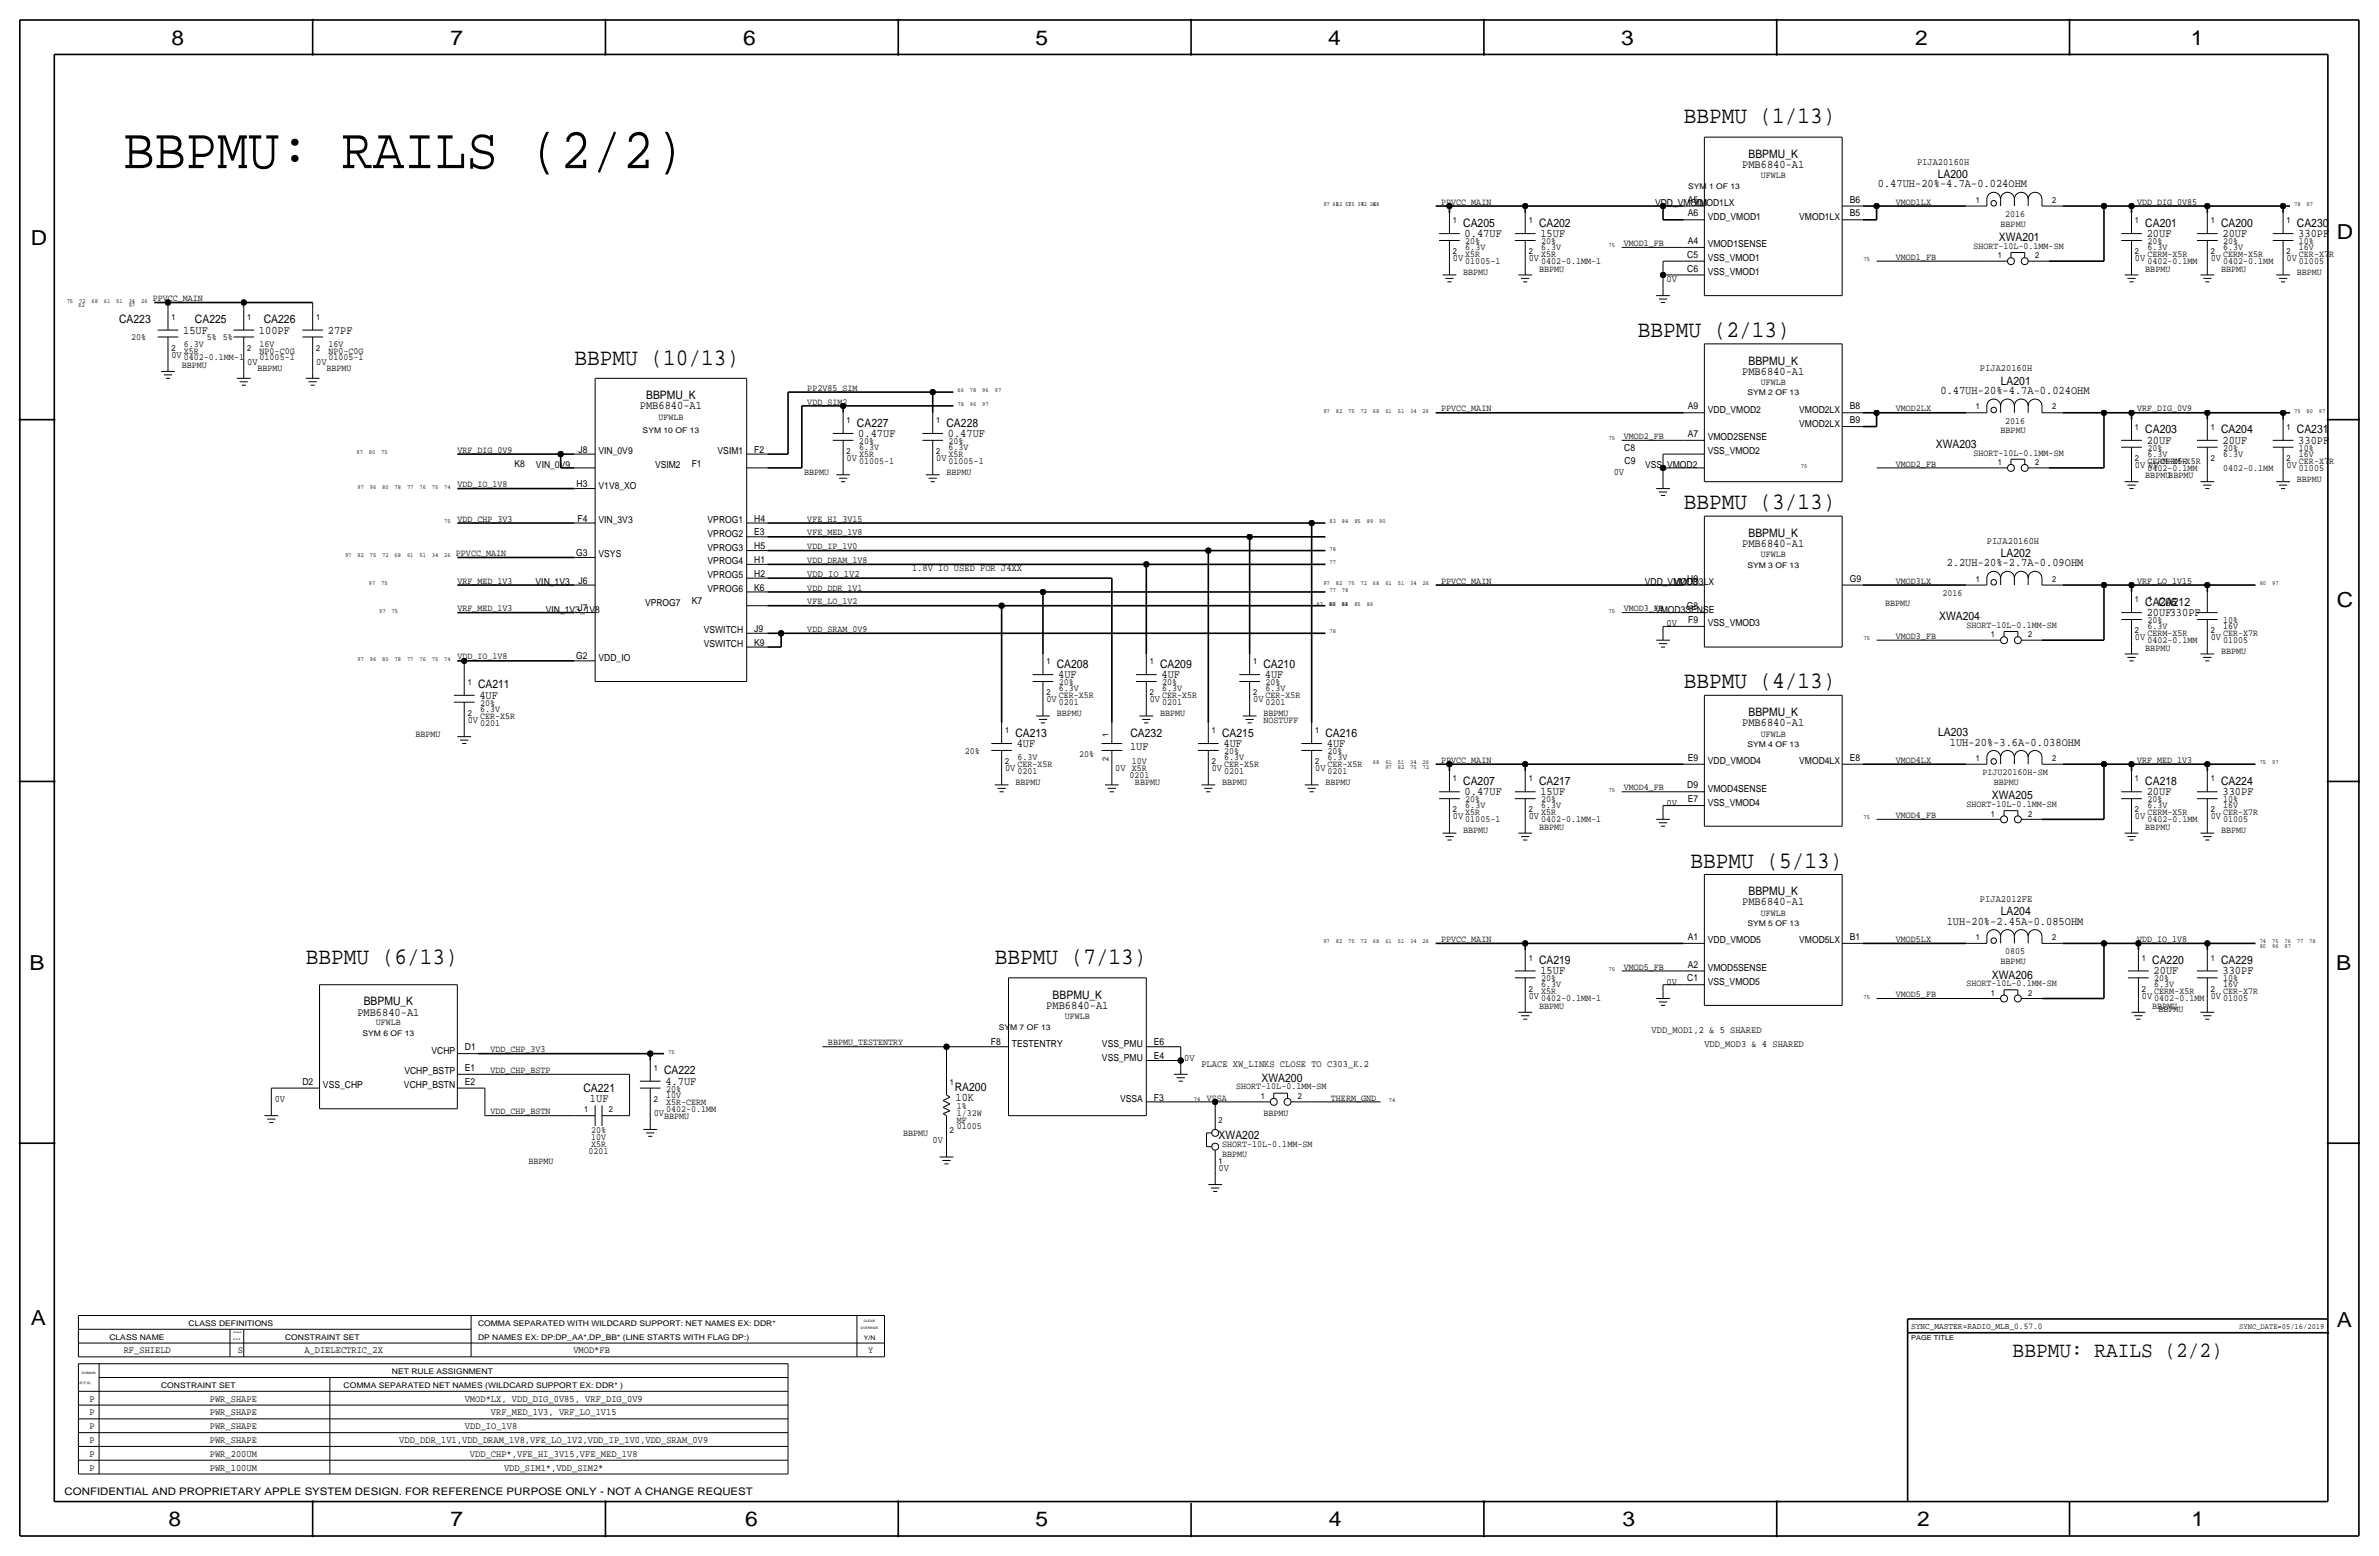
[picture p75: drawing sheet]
<svg xmlns="http://www.w3.org/2000/svg" width="877mm" height="574mm" viewBox="0 0 877 574" stroke-linecap="round" stroke-linejoin="round" font-family="sans-serif">
<defs><g id="words">
<text font-size="21.5" x="45.4" y="62">BBPMU: RAILS (2/2)</text>
<g font-size="8.7">
<text x="620.7" y="45.5">BBPMU (1/13)</text>
<text x="603.8" y="124.2">BBPMU (2/13)</text>
<text x="211.8" y="134.4">BBPMU (10/13)</text>
<text x="620.7" y="187.7">BBPMU (3/13)</text>
<text x="620.7" y="253.7">BBPMU (4/13)</text>
<text x="623.3" y="319.8">BBPMU (5/13)</text>
<text x="112.7" y="355.3">BBPMU (6/13)</text>
<text x="366.7" y="355.3">BBPMU (7/13)</text>
</g>
<text font-size="8" x="742" y="500.1">BBPMU: RAILS (2/2)</text>
<g font-size="7.6">
<text x="63.2" y="16.5">8</text>
<text x="166.1" y="16.5">7</text>
<text x="274" y="16.5">6</text>
<text x="381.7" y="16.5">5</text>
<text x="489.7" y="16.5">4</text>
<text x="597.6" y="16.5">3</text>
<text x="706.1" y="16.5">2</text>
<text x="807.7" y="16.5">1</text>
<text x="861.5" y="88.1">D</text>
<text x="11.4" y="90.4">D</text>
<text x="861.5" y="223.8">C</text>
<text x="10.9" y="357.6">B</text>
<text x="861.3" y="357.4">B</text>
<text x="11.4" y="488.4">A</text>
<text x="861.5" y="489.2">A</text>
<text x="62.2" y="562.6">8</text>
<text x="166.1" y="562.6">7</text>
<text x="274.8" y="562.6">6</text>
<text x="381.7" y="562.6">5</text>
<text x="489.9" y="562.6">4</text>
<text x="598.1" y="562.6">3</text>
<text x="706.8" y="562.6">2</text>
<text x="807.9" y="562.6">1</text>
</g>
<g font-size="4.3">
<text x="644.6" y="58.2">BBPMU_K</text>
<text x="642.3" y="62">PMB6840-A1</text>
<text x="714.4" y="65.5">LA200</text>
<text x="692.3" y="69.1">0.47UH-20%-4.7A-0.024OHM</text>
<text x="539.4" y="83.6">CA205</text>
<text x="567.4" y="83.6">CA202</text>
<text x="790.9" y="83.6">CA201</text>
<text x="818.9" y="83.6">CA200</text>
<text x="846.8" y="83.6">CA230</text>
<text x="540" y="87.4">0.47UF</text>
<text x="567.9" y="87.4">15UF</text>
<text x="736.9" y="88.9">XWA201</text>
<text x="791.4" y="87.4">20UF</text>
<text x="819.4" y="87.4">20UF</text>
<text x="847.3" y="87.4">330PF</text>
<text x="43.9" y="119.1">CA223</text>
<text x="71.9" y="119.1">CA225</text>
<text x="97.3" y="119.1">CA226</text>
<text x="67.5" y="122.9">15UF</text>
<text x="95.5" y="122.9">100PF</text>
<text x="120.9" y="122.9">27PF</text>
<text x="644.6" y="134.4">BBPMU_K</text>
<text x="642.3" y="138.2">PMB6840-A1</text>
<text x="737.6" y="141.7">LA201</text>
<text x="238.2" y="147.1">BBPMU_K</text>
<text x="715.4" y="145.3">0.47UH-20%-4.7A-0.024OHM</text>
<text x="235.9" y="150.9">PMB6840-A1</text>
<text x="315.9" y="157.2">CA227</text>
<text x="316.4" y="161">0.47UF</text>
<text x="348.9" y="157.2">CA228</text>
<text x="349.5" y="161">0.47UF</text>
<text x="790.9" y="159.8">CA203</text>
<text x="818.9" y="159.8">CA204</text>
<text x="846.8" y="159.8">CA231</text>
<text x="713.7" y="165.1">XWA203</text>
<text x="791.4" y="163.6">20UF</text>
<text x="819.4" y="163.6">20UF</text>
<text x="847.3" y="163.6">330PF</text>
<text x="644.6" y="197.9">BBPMU_K</text>
<text x="642.3" y="201.7">PMB6840-A1</text>
<text x="717.7" y="208.8">2.2UH-20%-2.7A-0.09OHM</text>
<text x="737.6" y="205.2">LA202</text>
<text x="790.9" y="223.3">CA206</text>
<text x="791.4" y="227.1">20UF330PF</text>
<text x="795.8" y="223.3">CA212</text>
<text x="714.9" y="228.6">XWA204</text>
<text x="389.6" y="246.1">CA208</text>
<text x="390.1" y="249.9">4UF</text>
<text x="427.7" y="246.1">CA209</text>
<text x="428.2" y="249.9">4UF</text>
<text x="465.8" y="246.1">CA210</text>
<text x="466.3" y="249.9">4UF</text>
<text x="176.2" y="253.7">CA211</text>
<text x="176.7" y="257.6">4UF</text>
<text x="644.6" y="263.9">BBPMU_K</text>
<text x="642.3" y="267.7">PMB6840-A1</text>
<text x="374.3" y="271.5">CA213</text>
<text x="374.9" y="275.3">4UF</text>
<text x="416.8" y="271.5">CA232</text>
<text x="450.5" y="271.5">CA215</text>
<text x="451.1" y="275.3">4UF</text>
<text x="488.6" y="271.5">CA216</text>
<text x="489.2" y="275.3">4UF</text>
<text x="714.6" y="271.3">LA203</text>
<text x="718.8" y="274.8">1UH-20%-3.6A-0.038OHM</text>
<text x="416.6" y="276.6">1UF</text>
<text x="539.4" y="289.3">CA207</text>
<text x="540" y="293.1">0.47UF</text>
<text x="567.4" y="289.3">CA217</text>
<text x="567.9" y="293.1">15UF</text>
<text x="790.9" y="289.3">CA218</text>
<text x="791.4" y="293.1">20UF</text>
<text x="818.9" y="289.3">CA224</text>
<text x="819.4" y="293.1">330PF</text>
<text x="734.3" y="294.6">XWA205</text>
<text x="644.6" y="329.9">BBPMU_K</text>
<text x="642.3" y="333.8">PMB6840-A1</text>
<text x="717.7" y="340.9">1UH-20%-2.45A-0.085OHM</text>
<text x="737.6" y="337.3">LA204</text>
<text x="567.4" y="355.3">CA219</text>
<text x="567.9" y="359.2">15UF</text>
<text x="793.4" y="355.3">CA220</text>
<text x="794" y="359.2">20UF</text>
<text x="818.9" y="355.3">CA229</text>
<text x="819.4" y="359.2">330PF</text>
<text x="734.3" y="360.7">XWA206</text>
<text x="134.1" y="370.6">BBPMU_K</text>
<text x="385.7" y="371.9">PMB6840-A1</text>
<text x="388.1" y="368">BBPMU_K</text>
<text x="131.7" y="374.4">PMB6840-A1</text>
<text x="244.8" y="396">CA222</text>
<text x="245.3" y="399.8">4.7UF</text>
<text x="465.1" y="398.8">XWA200</text>
<text x="215.1" y="402.3">CA221</text>
<text x="217.5" y="406.1">1UF</text>
<text x="352" y="402.1">RA200</text>
<text x="352.2" y="405.9">10K</text>
<text x="449.3" y="419.9">XWA202</text>
</g>
<text font-size="3.8" x="23.8" y="550.9">CONFIDENTIAL AND PROPRIETARY APPLE SYSTEM DESIGN. FOR REFERENCE PURPOSE ONLY - NOT A CHANGE REQUEST</text>
<g font-size="3.6">
<text x="706.7" y="60.7">PIJA20160H</text>
<text x="535.6" y="96.3">0V</text>
<text x="563.6" y="96.3">0V</text>
<text x="787.1" y="96.3">0V</text>
<text x="815" y="96.3">0V</text>
<text x="843" y="96.3">0V</text>
<text x="614.4" y="103.9">0V</text>
<text x="63.2" y="131.8">0V</text>
<text x="91.1" y="134.4">0V</text>
<text x="116.5" y="134.4">0V</text>
<text x="729.9" y="136.9">PIJA20160H</text>
<text x="312.1" y="169.9">0V</text>
<text x="345.1" y="169.9">0V</text>
<text x="787.1" y="172.5">0V 0V</text>
<text x="843" y="172.5">0V</text>
<text x="594.9" y="175">0V</text>
<text x="732.5" y="200.4">PIJA20160H</text>
<text x="297.6" y="212.6">VDD_IO_1V2</text>
<text x="336.2" y="210.6">1.8V IO USED FOR J4XX</text>
<text x="614.4" y="230.9">0V</text>
<text x="787.1" y="236">0V</text>
<text x="815" y="236">0V</text>
<text x="385.8" y="258.8">0V</text>
<text x="423.9" y="258.8">0V</text>
<text x="462" y="258.8">0V</text>
<text x="172.4" y="266.4">0V</text>
<text x="370.5" y="284.2">0V</text>
<text x="411.2" y="284.2">0V X5R</text>
<text x="446.7" y="284.2">0V</text>
<text x="484.8" y="284.2">0V</text>
<text x="614.4" y="296.9">0V</text>
<text x="535.6" y="302">0V</text>
<text x="563.6" y="302">0V</text>
<text x="787.1" y="302">0V</text>
<text x="815" y="302">0V</text>
<text x="729.9" y="332.5">PIJA2012FE</text>
<text x="614.4" y="363">0V</text>
<text x="563.6" y="368">0V</text>
<text x="789.6" y="368">0V</text>
<text x="815" y="368">0V</text>
<text x="608.9" y="380.7">VDD_MOD1,2 &amp; 5 SHARED</text>
<text x="628.3" y="385.8">VDD_MOD3 &amp; 4 SHARED</text>
<text x="436.6" y="390.9">0V</text>
<text x="442.9" y="393.4">PLACE XW_LINKS CLOSE TO C303_K.2</text>
<text x="101.3" y="406.1">0V</text>
<text x="241" y="411.2">0V</text>
<text x="343.8" y="421.4">0V</text>
<text x="449.3" y="431.5">0V</text>
<text x="45.6" y="498.9">RF_SHIELD</text>
<text x="87.6" y="498.9">S</text>
<text x="112.2" y="498.9">A_DIELECTRIC_2X</text>
<text x="211.4" y="498.9">VMOD*FB</text>
<text x="33" y="516.6">P</text>
<text x="33" y="521.7">P</text>
<text x="77.4" y="516.6">PWR_SHAPE</text>
<text x="77.4" y="521.7">PWR_SHAPE</text>
<text x="171.3" y="516.6">VMOD*LX, VDD_DIG_0V85, VRF_DIG_0V9</text>
<text x="181" y="521.7">VRF_MED_1V3, VRF_LO_1V15</text>
<text x="33" y="526.8">P</text>
<text x="77.4" y="526.8">PWR_SHAPE</text>
<text x="171.4" y="526.8">VDD_IO_1V8</text>
<text x="33" y="531.9">P</text>
<text x="77.4" y="531.9">PWR_SHAPE</text>
<text x="147.2" y="531.9">VDD_DDR_1V1,VDD_DRAM_1V8,VFE_LO_1V2,VDD_IP_1V0,VDD_SRAM_0V9</text>
<text x="33" y="537">P</text>
<text x="77.4" y="537">PWR_200UM</text>
<text x="173.3" y="537">VDD_CHP*,VFE_HI_3V15,VFE_MED_1V8</text>
<text x="33" y="542">P</text>
<text x="77.4" y="542">PWR_100UM</text>
<text x="185.8" y="542">VDD_SIM1*,VDD_SIM2*</text>
</g>
<g font-size="3.5">
<text x="649.1" y="65.8">UFWLB</text>
<text x="531.3" y="75.4">PPVCC_MAIN</text>
<text x="610.2" y="75.9">VDD_VMOD1</text>
<text x="622.2" y="74.7">A5</text>
<text x="624.4" y="75.9">VMOD1LX</text>
<text x="681.9" y="74.7">B6</text>
<text x="699" y="75.4">VMOD1LX</text>
<text x="787.9" y="75.4">VDD_DIG_0V85</text>
<text x="622.2" y="79.8">A6</text>
<text x="629.6" y="81">VDD_VMOD1</text>
<text x="663.3" y="81">VMOD1LX</text>
<text x="681.9" y="79.8">B5</text>
<text x="737.6" y="83.6">BBPMU</text>
<text x="739.2" y="80">2016</text>
<text x="540.2" y="89.9">20%</text>
<text x="568.1" y="89.9">20%</text>
<text x="622.2" y="89.9">A4</text>
<text x="791.7" y="89.9">20%</text>
<text x="819.6" y="89.9">20%</text>
<text x="847.5" y="89.9">10%</text>
<text x="540.2" y="94.7">X5R</text>
<text x="540.2" y="92.2">6.3V</text>
<text x="568.1" y="94.7">X5R</text>
<text x="568.1" y="92.2">6.3V</text>
<text x="598.6" y="90.7">VMOD1_FB</text>
<text x="622" y="95">C5</text>
<text x="629.6" y="91.2">VMOD1SENSE</text>
<text x="699" y="95.8">VMOD1_FB</text>
<text x="727.5" y="91.7">SHORT-10L-0.1MM-SM</text>
<text x="791.7" y="94.7">CERM-X5R</text>
<text x="791.7" y="92.2">6.3V</text>
<text x="819.6" y="94.7">CERM-X5R</text>
<text x="819.6" y="92.2">6.3V</text>
<text x="847.5" y="94.7">CER-X7R</text>
<text x="847.5" y="92.2">16V</text>
<text x="539.4" y="101.3">BBPMU</text>
<text x="540.2" y="97.3">01005-1</text>
<text x="567.4" y="100.1">BBPMU</text>
<text x="568.1" y="97.3">0402-0.1MM-1</text>
<text x="622" y="100.1">C6</text>
<text x="629.6" y="101.3">VSS_VMOD1</text>
<text x="629.6" y="96.3">VSS_VMOD1</text>
<text x="790.9" y="100.1">BBPMU</text>
<text x="791.7" y="97.3">0402-0.1MM</text>
<text x="818.8" y="100.1">BBPMU</text>
<text x="819.6" y="97.3">0402-0.1MM</text>
<text x="846.8" y="101.3">BBPMU</text>
<text x="847.5" y="97.3">01005</text>
<text x="56.3" y="111">PPVCC_MAIN</text>
<text x="48.3" y="125.5">20%</text>
<text x="76.2" y="125.5">5% 5%</text>
<text x="67.8" y="130.3">X5R</text>
<text x="67.8" y="127.8">6.3V</text>
<text x="95.7" y="130.3">NP0-C0G</text>
<text x="95.7" y="127.8">16V</text>
<text x="121.1" y="130.3">NP0-C0G</text>
<text x="121.1" y="127.8">16V</text>
<text x="67" y="135.6">BBPMU</text>
<text x="67.8" y="132.8">0402-0.1MM-1</text>
<text x="94.9" y="136.9">BBPMU</text>
<text x="95.7" y="132.8">01005-1</text>
<text x="120.3" y="136.9">BBPMU</text>
<text x="121.1" y="132.8">01005-1</text>
<text x="649.1" y="142">UFWLB</text>
<text x="297.6" y="144">PP2V85_SIM</text>
<text x="297.6" y="149.1">VDD_SIM2</text>
<text x="242.7" y="154.7">UFWLB</text>
<text x="531.3" y="151.6">PPVCC_MAIN</text>
<text x="622.2" y="150.9">A9</text>
<text x="629.6" y="152.1">VDD_VMOD2</text>
<text x="663.3" y="152.1">VMOD2LX</text>
<text x="681.9" y="156">B9</text>
<text x="681.9" y="150.9">B8</text>
<text x="699" y="151.6">VMOD2LX</text>
<text x="787.9" y="151.6">VRF_DIG_0V9</text>
<text x="598.6" y="161.8">VMOD2_FB</text>
<text x="622.2" y="161">A7</text>
<text x="663.3" y="157.2">VMOD2LX</text>
<text x="737.6" y="159.8">BBPMU</text>
<text x="739.2" y="156.2">2016</text>
<text x="168.6" y="166.9">VRF_DIG_0V9</text>
<text x="213.3" y="166.9">J8</text>
<text x="220.7" y="167.4">VIN_0V9</text>
<text x="264.6" y="167.4">VSIM1</text>
<text x="278.1" y="166.9">F2</text>
<text x="316.7" y="163.6">20%</text>
<text x="316.7" y="165.9">6.3V</text>
<text x="349.7" y="165.9">6.3V</text>
<text x="349.7" y="163.6">20%</text>
<text x="598.8" y="166.1">C8</text>
<text x="629.6" y="167.4">VSS_VMOD2</text>
<text x="629.6" y="162.3">VMOD2SENSE</text>
<text x="727.5" y="167.9">SHORT-10L-0.1MM-SM</text>
<text x="791.7" y="166.1">20%</text>
<text x="819.6" y="166.1">20%</text>
<text x="847.5" y="166.1">10%</text>
<text x="189.7" y="172">K8</text>
<text x="197.6" y="172.5">VIN_0V9</text>
<text x="241.5" y="172.5">VSIM2</text>
<text x="255" y="172">F1</text>
<text x="316.7" y="170.9">01005-1</text>
<text x="316.7" y="168.4">X5R</text>
<text x="349.7" y="170.9">01005-1</text>
<text x="349.7" y="168.4">X5R</text>
<text x="599" y="171.2">C9</text>
<text x="606.5" y="172.5">VSS_VMOD2</text>
<text x="699" y="172">VMOD2_FB</text>
<text x="791.7" y="173.5">0402-0.1MM</text>
<text x="791.7" y="170.9">CERM-X5R</text>
<text x="791.7" y="168.4">6.3V</text>
<text x="796.5" y="170.9">CERM-X5R</text>
<text x="819.6" y="173.5">0402-0.1MM</text>
<text x="819.6" y="168.4">6.3V</text>
<text x="847.5" y="168.4">16V</text>
<text x="847.5" y="170.9">CER-X7R</text>
<text x="847.5" y="173.5">01005</text>
<text x="168.6" y="179.6">VDD_IO_1V8</text>
<text x="212.6" y="179.6">H3</text>
<text x="296.5" y="175">BBPMU</text>
<text x="348.9" y="175">BBPMU</text>
<text x="790.9" y="176.3">BBPMUBBPMU</text>
<text x="846.8" y="177.5">BBPMU</text>
<text x="220.7" y="180.1">V1V8_XO</text>
<text x="168.6" y="192.3">VDD_CHP_3V3</text>
<text x="212.9" y="192.3">F4</text>
<text x="220.7" y="192.8">VIN_3V3</text>
<text x="260.9" y="197.9">VPROG2</text>
<text x="260.9" y="192.8">VPROG1</text>
<text x="278.1" y="197.4">E3</text>
<text x="278.1" y="192.3">H4</text>
<text x="297.6" y="197.4">VFE_MED_1V8</text>
<text x="297.6" y="192.3">VFE_HI_3V15</text>
<text x="260.9" y="202.9">VPROG3</text>
<text x="278.1" y="202.4">H5</text>
<text x="297.6" y="202.4">VDD_IP_1V0</text>
<text x="168.1" y="205">PPVCC_MAIN</text>
<text x="212.4" y="205">G3</text>
<text x="220.7" y="205.5">VSYS</text>
<text x="260.9" y="208">VPROG4</text>
<text x="278.1" y="207.5">H1</text>
<text x="297.6" y="207.5">VDD_DRAM_1V8</text>
<text x="649.1" y="205.5">UFWLB</text>
<text x="168.6" y="215.1">VRF_MED_1V3</text>
<text x="197.5" y="215.6">VIN_1V3</text>
<text x="213.3" y="215.1">J6</text>
<text x="260.9" y="213.1">VPROG5</text>
<text x="278.1" y="212.6">H2</text>
<text x="531.3" y="215.1">PPVCC_MAIN</text>
<text x="606.4" y="215.6">VDD_VMOD3</text>
<text x="616.9" y="215.6">VMOD3LX</text>
<text x="622" y="214.4">H9</text>
<text x="681.9" y="214.4">G9</text>
<text x="699" y="215.1">VMOD3LX</text>
<text x="787.9" y="215.1">VRF_LO_1V15</text>
<text x="260.9" y="218.2">VPROG6</text>
<text x="278.1" y="217.7">K6</text>
<text x="297.6" y="217.7">VDD_DDR_1V1</text>
<text x="716.1" y="219.7">2016</text>
<text x="168.6" y="225.3">VRF_MED_1V3</text>
<text x="201.2" y="225.8">VIN_1V3_1V8</text>
<text x="213.3" y="225.3">J7</text>
<text x="237.8" y="223.3">VPROG7</text>
<text x="255" y="222.8">K7</text>
<text x="297.6" y="222.8">VFE_LO_1V2</text>
<text x="598.6" y="225.3">VMOD3_FB</text>
<text x="610.2" y="225.8">VMOD3SENSE</text>
<text x="621.9" y="224.5">G8</text>
<text x="695" y="223.3">BBPMU</text>
<text x="259.5" y="233.4">VSWITCH</text>
<text x="278.1" y="232.9">J9</text>
<text x="297.6" y="232.9">VDD_SRAM_0V9</text>
<text x="622.4" y="229.6">F9</text>
<text x="629.6" y="230.9">VSS_VMOD3</text>
<text x="725" y="231.4">SHORT-10L-0.1MM-SM</text>
<text x="791.7" y="229.6">20%</text>
<text x="791.7" y="231.9">6.3V</text>
<text x="819.6" y="231.9">16V</text>
<text x="819.6" y="229.6">10%</text>
<text x="259.5" y="238.5">VSWITCH</text>
<text x="278.1" y="238">K9</text>
<text x="699" y="235.5">VMOD3_FB</text>
<text x="790.9" y="239.8">BBPMU</text>
<text x="791.7" y="234.4">CERM-X5R</text>
<text x="791.7" y="237">0402-0.1MM</text>
<text x="819.6" y="234.4">CER-X7R</text>
<text x="819.6" y="237">01005</text>
<text x="168.6" y="243.1">VDD_IO_1V8</text>
<text x="212.4" y="243.1">G2</text>
<text x="220.7" y="243.6">VDD_IO</text>
<text x="818.8" y="241">BBPMU</text>
<text x="390.3" y="252.5">20%</text>
<text x="390.3" y="254.8">6.3V</text>
<text x="390.3" y="257.3">CER-X5R</text>
<text x="428.4" y="257.3">CER-X5R</text>
<text x="428.4" y="252.5">20%</text>
<text x="428.4" y="254.8">6.3V</text>
<text x="466.5" y="252.5">20%</text>
<text x="466.5" y="257.3">CER-X5R</text>
<text x="466.5" y="254.8">6.3V</text>
<text x="177" y="260.1">20%</text>
<text x="177" y="262.4">6.3V</text>
<text x="389.6" y="263.9">BBPMU</text>
<text x="390.3" y="259.8">0201</text>
<text x="427.7" y="263.9">BBPMU</text>
<text x="428.4" y="259.8">0201</text>
<text x="465.8" y="263.9">BBPMU</text>
<text x="466.5" y="259.8">0201</text>
<text x="177" y="264.9">CER-X5R</text>
<text x="177" y="267.5">0201</text>
<text x="465.8" y="266.4">NOSTUFF</text>
<text x="153.1" y="271.5">BBPMU</text>
<text x="649.1" y="271.5">UFWLB</text>
<text x="355.6" y="277.9">20%</text>
<text x="375.1" y="280.2">6.3V</text>
<text x="397.8" y="279.1">20%</text>
<text x="417.3" y="281.7">10V</text>
<text x="451.3" y="277.9">20%</text>
<text x="451.3" y="280.2">6.3V</text>
<text x="489.4" y="277.9">20%</text>
<text x="489.4" y="280.2">6.3V</text>
<text x="531.3" y="281.2">PPVCC_MAIN</text>
<text x="622.2" y="280.4">E9</text>
<text x="629.6" y="281.7">VDD_VMOD4</text>
<text x="663.3" y="281.7">VMOD4LX</text>
<text x="681.9" y="280.4">E8</text>
<text x="699" y="281.2">VMOD4LX</text>
<text x="787.9" y="281.2">VRF_MED_1V3</text>
<text x="375.1" y="285.2">0201</text>
<text x="375.1" y="282.7">CER-X5R</text>
<text x="416.4" y="286.8">0201</text>
<text x="451.3" y="285.2">0201</text>
<text x="451.3" y="282.7">CER-X5R</text>
<text x="489.4" y="285.2">0201</text>
<text x="489.4" y="282.7">CER-X5R</text>
<text x="730.9" y="285.7">PIJU20160H-SM</text>
<text x="374.3" y="289.3">BBPMU</text>
<text x="418.4" y="289.3">BBPMU</text>
<text x="450.5" y="289.3">BBPMU</text>
<text x="488.6" y="289.3">BBPMU</text>
<text x="598.6" y="291.3">VMOD4_FB</text>
<text x="622" y="290.6">D9</text>
<text x="629.6" y="291.8">VMOD4SENSE</text>
<text x="735" y="289.3">BBPMU</text>
<text x="540.2" y="295.7">20%</text>
<text x="540.2" y="297.9">6.3V</text>
<text x="568.1" y="295.7">20%</text>
<text x="568.1" y="297.9">6.3V</text>
<text x="622.2" y="295.7">E7</text>
<text x="629.6" y="296.9">VSS_VMOD4</text>
<text x="725" y="297.4">SHORT-10L-0.1MM-SM</text>
<text x="791.7" y="295.7">20%</text>
<text x="791.7" y="297.9">6.3V</text>
<text x="819.6" y="297.9">16V</text>
<text x="819.6" y="295.7">10%</text>
<text x="540.2" y="303">01005-1</text>
<text x="540.2" y="300.5">X5R</text>
<text x="567.4" y="305.8">BBPMU</text>
<text x="568.1" y="303">0402-0.1MM-1</text>
<text x="568.1" y="300.5">X5R</text>
<text x="699" y="301.5">VMOD4_FB</text>
<text x="790.9" y="305.8">BBPMU</text>
<text x="791.7" y="303">0402-0.1MM</text>
<text x="791.7" y="300.5">CERM-X5R</text>
<text x="819.6" y="300.5">CER-X7R</text>
<text x="819.6" y="303">01005</text>
<text x="539.4" y="307.1">BBPMU</text>
<text x="818.8" y="307.1">BBPMU</text>
<text x="649.1" y="337.6">UFWLB</text>
<text x="531.3" y="347.2">PPVCC_MAIN</text>
<text x="622.2" y="346.5">A1</text>
<text x="629.6" y="347.7">VDD_VMOD5</text>
<text x="663.3" y="347.7">VMOD5LX</text>
<text x="681.9" y="346.5">B1</text>
<text x="699" y="347.2">VMOD5LX</text>
<text x="787.9" y="347.2">VDD_IO_1V8</text>
<text x="739.2" y="351.8">0805</text>
<text x="598.6" y="357.4">VMOD5_FB</text>
<text x="622.2" y="356.6">A2</text>
<text x="629.6" y="357.9">VMOD5SENSE</text>
<text x="737.6" y="355.3">BBPMU</text>
<text x="568.1" y="361.7">20%</text>
<text x="568.1" y="364">6.3V</text>
<text x="622" y="361.7">C1</text>
<text x="629.6" y="363">VSS_VMOD5</text>
<text x="725" y="363.5">SHORT-10L-0.1MM-SM</text>
<text x="794.2" y="361.7">20%</text>
<text x="794.2" y="364">6.3V</text>
<text x="819.6" y="364">16V</text>
<text x="819.6" y="361.7">10%</text>
<text x="567.4" y="371.9">BBPMU</text>
<text x="568.1" y="366.5">X5R</text>
<text x="568.1" y="369.1">0402-0.1MM-1</text>
<text x="699" y="367.5">VMOD5_FB</text>
<text x="793.4" y="371.9">BBPMU</text>
<text x="794.2" y="366.5">CERM-X5R</text>
<text x="794.2" y="369.1">0402-0.1MM</text>
<text x="819.6" y="366.5">CER-X7R</text>
<text x="819.6" y="369.1">01005</text>
<text x="138.6" y="377.9">UFWLB</text>
<text x="392.6" y="375.7">UFWLB</text>
<text x="795.8" y="373.1">BBPMU</text>
<text x="159.1" y="388.4">VCHP</text>
<text x="171.4" y="387.1">D1</text>
<text x="180.8" y="387.9">VDD_CHP_3V3</text>
<text x="305.3" y="385.3">BBPMU_TESTENTRY</text>
<text x="365.3" y="385.3">F8</text>
<text x="373.1" y="385.8">TESTENTRY</text>
<text x="406.3" y="385.8">VSS_PMU</text>
<text x="425.4" y="385.3">E6</text>
<text x="149.1" y="396">VCHP_BSTP</text>
<text x="171.4" y="394.7">E1</text>
<text x="180.8" y="395.5">VDD_CHP_BSTP</text>
<text x="406.3" y="390.9">VSS_PMU</text>
<text x="425.4" y="390.4">E4</text>
<text x="111.5" y="399.8">D2</text>
<text x="119.1" y="401.1">VSS_CHP</text>
<text x="148.9" y="401.1">VCHP_BSTN</text>
<text x="171.4" y="399.8">E2</text>
<text x="455.7" y="401.6">SHORT-10L-0.1MM-SM</text>
<text x="245.6" y="402.3">20%</text>
<text x="245.6" y="407.2">X5R-CERM</text>
<text x="245.6" y="404.6">10V</text>
<text x="412.9" y="406.1">VSSA</text>
<text x="425.4" y="405.6">F3</text>
<text x="445" y="405.6">VSSA</text>
<text x="490.7" y="405.6">THERM_GND</text>
<text x="180.8" y="410.7">VDD_CHP_BSTN</text>
<text x="244.8" y="412.5">BBPMU</text>
<text x="245.6" y="409.7">0402-0.1MM</text>
<text x="352.8" y="408.7">1%</text>
<text x="352.8" y="411.2">1/32W</text>
<text x="352.8" y="413.8">MF</text>
<text x="465.8" y="411.2">BBPMU</text>
<text x="217.9" y="417.6">20%</text>
<text x="333" y="418.8">BBPMU</text>
<text x="352.8" y="416.3">01005</text>
<text x="217" y="425.2">0201</text>
<text x="217.9" y="422.7">X5R</text>
<text x="217.9" y="420.1">10V</text>
<text x="450.5" y="422.7">SHORT-10L-0.1MM-SM</text>
<text x="194.9" y="429">BBPMU</text>
<text x="450.5" y="426.5">BBPMU</text>
<text x="320.1" y="498.9">Y</text>
</g>
<text font-size="3.2" x="704.5" y="490">SYNC_MASTER=RADIO_MLB_0.57.0</text>
<g font-size="3.1">
<text x="728.4" y="74.7">1</text>
<text x="756.6" y="74.7">2</text>
<text x="535.6" y="82.3">1</text>
<text x="563.6" y="82.3">1</text>
<text x="787.1" y="82.3">1</text>
<text x="815" y="82.3">1</text>
<text x="843" y="82.3">1</text>
<text x="535.6" y="93.7">2</text>
<text x="563.6" y="93.7">2</text>
<text x="736.5" y="95.3">1</text>
<text x="750.3" y="95.3">2</text>
<text x="787.1" y="93.7">2</text>
<text x="815" y="93.7">2</text>
<text x="843" y="93.7">2</text>
<text x="63.2" y="117.9">1</text>
<text x="91.1" y="117.9">1</text>
<text x="116.5" y="117.9">1</text>
<text x="63.2" y="129.3">2</text>
<text x="91.1" y="129.3">2</text>
<text x="116.5" y="129.3">2</text>
<text x="312.1" y="156">1</text>
<text x="345.1" y="156">1</text>
<text x="728.4" y="150.9">1</text>
<text x="756.6" y="150.9">2</text>
<text x="787.1" y="158.5">1</text>
<text x="815" y="158.5">1</text>
<text x="843" y="158.5">1</text>
<text x="312.1" y="167.4">2</text>
<text x="345.1" y="167.4">2</text>
<text x="736.5" y="171.5">1</text>
<text x="750.3" y="171.5">2</text>
<text x="787.1" y="169.9">2</text>
<text x="815" y="169.9">2</text>
<text x="843" y="169.9">2</text>
<text x="728.4" y="214.4">1</text>
<text x="756.6" y="214.4">2</text>
<text x="787.1" y="222">1</text>
<text x="792" y="222">1</text>
<text x="787.1" y="233.4">2</text>
<text x="815" y="233.4">2</text>
<text x="734" y="234.9">1</text>
<text x="747.7" y="234.9">2</text>
<text x="385.8" y="244.9">1</text>
<text x="423.9" y="244.9">1</text>
<text x="462" y="244.9">1</text>
<text x="172.4" y="252.5">1</text>
<text x="385.8" y="256.3">2</text>
<text x="423.9" y="256.3">2</text>
<text x="462" y="256.3">2</text>
<text x="172.4" y="263.9">2</text>
<text x="370.5" y="270.3">1</text>
<text x="408.6" y="271.5" transform="rotate(-90 408.6 271.5)">1</text>
<text x="446.7" y="270.3">1</text>
<text x="484.8" y="270.3">1</text>
<text x="370.5" y="281.7">2</text>
<text x="408.6" y="280.7" transform="rotate(-90 408.6 280.7)">2</text>
<text x="446.7" y="281.7">2</text>
<text x="484.8" y="281.7">2</text>
<text x="728.4" y="280.4">1</text>
<text x="756.6" y="280.4">2</text>
<text x="535.6" y="288">1</text>
<text x="563.6" y="288">1</text>
<text x="787.1" y="288">1</text>
<text x="815" y="288">1</text>
<text x="535.6" y="299.5">2</text>
<text x="563.6" y="299.5">2</text>
<text x="787.1" y="299.5">2</text>
<text x="815" y="299.5">2</text>
<text x="734" y="301">1</text>
<text x="747.7" y="301">2</text>
<text x="728.4" y="346.5">1</text>
<text x="756.6" y="346.5">2</text>
<text x="563.6" y="354.1">1</text>
<text x="789.6" y="354.1">1</text>
<text x="815" y="354.1">1</text>
<text x="563.6" y="365.5">2</text>
<text x="789.6" y="365.5">2</text>
<text x="815" y="365.5">2</text>
<text x="734" y="367">1</text>
<text x="747.7" y="367">2</text>
<text x="241" y="394.7">1</text>
<text x="350.2" y="399.8">1</text>
<text x="241" y="406.1">2</text>
<text x="464.8" y="405.1">1</text>
<text x="478.5" y="405.1">2</text>
<text x="215.3" y="410">1</text>
<text x="224.5" y="410">2</text>
<text x="449.3" y="413.8">2</text>
<text x="350.2" y="417.6">2</text>
<text x="449.3" y="429">1</text>
</g>
<g font-size="2.9">
<text x="622.4" y="69.6">SYM 1 OF 13</text>
<text x="644.2" y="145.7">SYM 2 OF 13</text>
<text x="236.9" y="159.7">SYM 10 OF 13</text>
<text x="644.2" y="209.3">SYM 3 OF 13</text>
<text x="644.2" y="275.3">SYM 4 OF 13</text>
<text x="644.2" y="341.4">SYM 5 OF 13</text>
<text x="133.7" y="382">SYM 6 OF 13</text>
<text x="368.2" y="379.5">SYM 7 OF 13</text>
<text x="69.5" y="488.7">CLASS DEFINITIONS</text>
<text x="176.2" y="488.7">COMMA SEPARATED WITH WILDCARD SUPPORT: NET NAMES EX: DDR*</text>
<text x="825.6" y="490">SYNC_DATE=05/16/2019</text>
<text x="40.3" y="493.8">CLASS NAME</text>
<text x="105.1" y="493.8">CONSTRAINT SET</text>
<text x="176.2" y="493.8">DP NAMES EX: DP:DP_AA*,DP_BB* (LINE STARTS WITH FLAG DP:)</text>
<text x="144.5" y="506.5">NET RULE ASSIGNMENT</text>
<text x="59.4" y="511.6">CONSTRAINT SET</text>
<text x="126.7" y="511.6">COMMA SEPARATED NET NAMES (WILDCARD SUPPORT EX: DDR* )</text>
</g>
<text font-size="2.5" x="704.5" y="493.8">PAGE TITLE</text>
<g font-size="2.3">
<text x="487.9" y="75.9">97 61</text>
<text x="492.5" y="75.9">82 51</text>
<text x="497" y="75.9">75 34</text>
<text x="501.6" y="75.9">72 268</text>
<text x="845.8" y="75.9">78</text>
<text x="850.3" y="75.9">97</text>
<text x="593" y="91.2">75</text>
<text x="687" y="96.3">75</text>
<text x="24.6" y="111.5">75</text>
<text x="28.8" y="113.3">82</text>
<text x="29.2" y="111.5">72</text>
<text x="33.7" y="111.5">68</text>
<text x="38.3" y="111.5">61</text>
<text x="42.9" y="111.5">51</text>
<text x="47.4" y="111.5">34</text>
<text x="47.4" y="113.3">97</text>
<text x="52" y="111.5">26</text>
<text x="353" y="144.5">66</text>
<text x="353" y="149.6">78</text>
<text x="357.6" y="144.5">78</text>
<text x="357.6" y="149.6">96</text>
<text x="362.2" y="144.5">96</text>
<text x="362.2" y="149.6">97</text>
<text x="366.7" y="144.5">97</text>
<text x="487.9" y="152.1">97</text>
<text x="492.5" y="152.1">82</text>
<text x="497" y="152.1">75</text>
<text x="501.6" y="152.1">72</text>
<text x="506.2" y="152.1">68</text>
<text x="510.7" y="152.1">61</text>
<text x="515.3" y="152.1">51</text>
<text x="519.9" y="152.1">34</text>
<text x="524.5" y="152.1">26</text>
<text x="845.8" y="152.1">75</text>
<text x="850.3" y="152.1">80</text>
<text x="854.9" y="152.1">97</text>
<text x="131.4" y="167.4">97</text>
<text x="136" y="167.4">80</text>
<text x="140.6" y="167.4">75</text>
<text x="593" y="162.3">75</text>
<text x="663.9" y="172.5">75</text>
<text x="131.8" y="180.1">97</text>
<text x="136.3" y="180.1">96</text>
<text x="140.9" y="180.1">80</text>
<text x="145.5" y="180.1">78</text>
<text x="150.1" y="180.1">77</text>
<text x="154.6" y="180.1">76</text>
<text x="159.2" y="180.1">75</text>
<text x="163.8" y="180.1">74</text>
<text x="163.8" y="192.8">75</text>
<text x="490.2" y="192.8">83</text>
<text x="494.7" y="192.8">84</text>
<text x="499.3" y="192.8">85</text>
<text x="503.9" y="192.8">89</text>
<text x="508.5" y="192.8">90</text>
<text x="490.2" y="202.9">78</text>
<text x="127.2" y="205.5">97</text>
<text x="131.8" y="205.5">82</text>
<text x="136.3" y="205.5">75</text>
<text x="140.9" y="205.5">72</text>
<text x="145.5" y="205.5">68</text>
<text x="150.1" y="205.5">61</text>
<text x="154.6" y="205.5">51</text>
<text x="159.2" y="205.5">34</text>
<text x="163.8" y="205.5">26</text>
<text x="490.2" y="208">77</text>
<text x="136" y="215.6">97</text>
<text x="140.6" y="215.6">75</text>
<text x="487.9" y="215.6">97</text>
<text x="492.5" y="215.6">82</text>
<text x="497" y="215.6">75</text>
<text x="501.6" y="215.6">72</text>
<text x="506.2" y="215.6">68</text>
<text x="510.7" y="215.6">61</text>
<text x="515.3" y="215.6">51</text>
<text x="519.9" y="215.6">34</text>
<text x="524.5" y="215.6">26</text>
<text x="833.1" y="215.6">80</text>
<text x="837.6" y="215.6">97</text>
<text x="490.2" y="218.2">77</text>
<text x="494.7" y="218.2">78</text>
<text x="139.8" y="225.8">97</text>
<text x="144.3" y="225.8">75</text>
<text x="485.4" y="223.3">87</text>
<text x="490" y="223.3">88</text>
<text x="490.2" y="223.3">83</text>
<text x="494.5" y="223.3">92</text>
<text x="494.7" y="223.3">84</text>
<text x="499.3" y="223.3">85</text>
<text x="503.9" y="223.3">86</text>
<text x="593" y="225.8">75</text>
<text x="490.2" y="233.4">78</text>
<text x="687" y="236">75</text>
<text x="131.8" y="243.6">97</text>
<text x="136.3" y="243.6">96</text>
<text x="140.9" y="243.6">80</text>
<text x="145.5" y="243.6">78</text>
<text x="150.1" y="243.6">77</text>
<text x="154.6" y="243.6">76</text>
<text x="159.2" y="243.6">75</text>
<text x="163.8" y="243.6">74</text>
<text x="506.2" y="281.7">68</text>
<text x="510.7" y="281.7">61</text>
<text x="515.3" y="281.7">51</text>
<text x="519.9" y="281.7">34</text>
<text x="524.5" y="281.7">26</text>
<text x="833.1" y="281.7">75</text>
<text x="837.6" y="281.7">97</text>
<text x="510.7" y="283.5">97</text>
<text x="515.3" y="283.5">82</text>
<text x="519.9" y="283.5">75</text>
<text x="524.5" y="283.5">72</text>
<text x="593" y="291.8">75</text>
<text x="687" y="302">75</text>
<text x="487.9" y="347.7">97</text>
<text x="492.5" y="347.7">82</text>
<text x="497" y="347.7">75</text>
<text x="501.6" y="347.7">72</text>
<text x="506.2" y="347.7">68</text>
<text x="510.7" y="347.7">61</text>
<text x="515.3" y="347.7">51</text>
<text x="519.9" y="347.7">34</text>
<text x="524.5" y="347.7">26</text>
<text x="833.1" y="347.7">74</text>
<text x="837.6" y="347.7">75</text>
<text x="842.2" y="347.7">76</text>
<text x="846.8" y="347.7">77</text>
<text x="851.4" y="347.7">78</text>
<text x="833.1" y="349.6">80</text>
<text x="837.6" y="349.6">96</text>
<text x="842.2" y="349.6">97</text>
<text x="593" y="357.9">75</text>
<text x="687" y="368">75</text>
<text x="246.3" y="388.4">75</text>
<text x="440.1" y="405.6">74</text>
<text x="512" y="406.1">74</text>
<text x="318.5" y="493.8">Y/N</text>
</g>
<g font-size="1.2">
<text x="317.2" y="490">OVERRIDE</text>
<text x="318.5" y="487.4">CLEAR</text>
<text x="30.2" y="506.5">DOMAIN</text>
<text x="29.3" y="510.3">(E,P,S)</text>
</g>
<text font-size=".9" x="86.1" y="493.8">E,P,S</text>
<text font-size=".7" x="86.1" y="491.2">DOMAIN</text>
</g></defs>
<g fill="none" stroke="#000" stroke-width=".6">
<path d="M7.3 7.4v558.8zM7.3 7.4h862.3zM115.3 7.4v12.7zM223.2 7.4v12.7zM331.2 7.4v12.7zM439.1 7.4v12.7zM547.1 7.4v12.7zM655 7.4v12.7zM763 7.4v12.7zM869.6 7.4v558.8zM20 20.1v533.4zM20 20.1h838.2z"/>
<path d="M858.2 20.1v533.4zM529.3 75.9h5.1zM534.4 75.9h27.9zM534.4 75.9v2.6zM562.3 75.9h50.8zM562.3 75.9v2.6zM613.1 75.9v5.1zM613.1 75.9h7.6zM686.8 75.9h5zM691.8 75.9v5.1zM691.8 75.9h33.1zM760.4 75.9h15.3z"/>
<path d="M775.7 75.9h10.1zM775.7 75.9v20.4zM785.8 75.9h28zM785.8 75.9v2.6zM813.8 75.9h27.9zM813.8 75.9v2.6zM841.7 75.9v2.6zM841.7 75.9h2.5zM613.1 81h7.6zM686.8 81h5zM755.3 96.3h20.4zM56.8 111.5h5.1z"/>
<path d="M61.9 111.5h28zM89.9 111.5h25.4zM7.3 154.7h12.7zM290.5 144.5h53.4zM290.5 144.5v22.9zM295.6 149.6h15.2zM295.6 149.6v22.9zM310.8 149.6h40.7zM310.8 149.6v2.5zM343.9 144.5h7.6zM343.9 144.5v7.6zM529.3 152.1h91.4z"/>
<path d="M686.8 157.2h5zM686.8 152.1h5zM691.8 152.1v5.1zM691.8 152.1h33.1zM760.4 152.1h15.3zM775.7 152.1h10.1zM775.7 152.1v20.4zM785.8 152.1h28zM785.8 152.1v2.6zM813.8 152.1h27.9zM813.8 152.1v2.6zM841.7 152.1v2.6z"/>
<path d="M841.7 152.1h2.5zM858.2 154.7h11.4zM168.6 167.4h38.1zM206.7 172.5h5.1zM206.7 167.4v5.1zM206.7 167.4h5.1zM282.9 167.4h7.6zM282.9 172.5h12.7zM755.3 172.5h20.4zM168.6 180.1h43.2zM168.6 192.8h43.2zM282.9 192.8h200.7z"/>
<path d="M282.9 197.9h177.8zM460.7 197.9v43.1zM460.7 197.9h27.9zM483.6 192.8h5zM483.6 192.8v73.6zM168.6 205.5h43.2zM168.6 215.6h43.2zM282.9 213.1h127zM282.9 218.2h101.6zM282.9 202.9h162.6zM282.9 208h139.7zM384.5 218.2h104.1z"/>
<path d="M384.5 218.2v22.8zM409.9 213.1v53.3zM422.6 208h66zM422.6 208v33zM445.5 202.9v63.5zM445.5 202.9h43.1zM529.3 215.6h91.4zM686.8 215.6h38.1zM760.4 215.6h15.3zM775.7 215.6h10.1zM775.7 215.6v20.4zM785.8 215.6h28z"/>
<path d="M785.8 215.6v2.6zM813.8 215.6v2.6zM813.8 215.6h17.7zM168.6 225.8h43.2zM282.9 238.5h5.1zM282.9 233.4h5.1zM282.9 223.3h86.4zM288 233.4v5.1zM288 233.4h200.6zM369.3 223.3h119.3zM369.3 223.3v43.1zM752.8 236h22.9z"/>
<path d="M168.6 243.6h2.5zM171.1 243.6h40.7zM7.3 288h12.7zM529.3 281.7h5.1zM534.4 281.7h27.9zM534.4 281.7v2.5zM562.3 281.7v2.5zM562.3 281.7h58.4zM686.8 281.7h38.1zM760.4 281.7h15.3zM775.7 281.7h10.1zM775.7 281.7v20.3z"/>
<path d="M785.8 281.7h28zM785.8 281.7v2.5zM813.8 281.7v2.5zM813.8 281.7h17.7zM858.2 288h11.4zM752.8 302h22.9zM529.3 347.7h33zM562.3 347.7v2.6zM562.3 347.7h58.4zM686.8 347.7h38.1zM760.4 347.7h15.3zM775.7 347.7h12.7z"/>
<path d="M775.7 347.7v20.3zM788.4 347.7h25.4zM788.4 347.7v2.6zM813.8 347.7v2.6zM813.8 347.7h17.7zM752.8 368h22.9zM176.2 388.4h63.5zM239.7 388.4h5.1zM239.7 388.4v2.5zM7.3 421.4h12.7zM858.2 421.4h11.4zM703.3 486.2h154.9z"/>
<path d="M703.3 486.2v5zM703.3 491.2h154.9zM703.3 491.2v62.3zM20 553.5h838.2zM115.3 553.5v12.7zM223.2 553.5v12.7zM331.2 553.5v12.7zM439.1 554v12.2zM547.1 553.5v12.7zM655 553.5v12.7zM763 553.5v12.7zM7.3 566.2h862.3z"/>
</g>
<g fill="none" stroke="#000" stroke-width=".37">
<path d="M628.3 50.5v58.5zM628.3 50.5h50.8zM679.1 50.5v58.5zM534.4 78.5v7.6zM562.3 78.5v7.6zM620.7 75.9h7.6zM679.1 75.9h7.7zM724.9 75.9h7.6zM732.5 73.4v2.5zM732.5 73.4a2.54 2.54 0 0 1 2.5-2.5 2.54 2.54 0 0 1 2.6 2.5 2.54 2.54 0 0 1 2.5-2.5 2.54 2.54 0 0 1 2.5 2.5 2.54 2.54 0 0 1 2.6-2.5 2.54 2.54 0 0 1 2.5 2.5 2.54 2.54 0 0 1 2.6-2.5 2.54 2.54 0 0 1 2.5 2.5M737.6 73.4v2.5zM742.6 73.4v2.5z"/>
<path d="M747.7 73.4v2.5zM752.8 73.4v2.5zM752.8 75.9h7.6zM785.8 78.5v7.6zM813.8 78.5v7.6zM841.7 78.5v7.6zM530.6 86.1h7.6zM530.6 88.6h7.6zM534.4 96.3v2.5zM534.4 88.6v7.7zM534.4 98.8v2.5zM558.5 86.1h7.6z"/>
<path d="M558.5 88.6h7.6zM562.3 96.3v2.5zM562.3 88.6v7.7zM562.3 98.8v2.5zM597.9 91.2h22.8zM613.1 96.3h7.6zM613.1 96.3v5zM620.7 91.2h7.6zM620.7 96.3h7.6zM620.7 81h7.6zM679.1 81h7.7zM691.8 96.3h40.7z"/>
<path d="M732.5 96.3h7.6zM741.4 93.1v1.9zM741.4 93.1h5.1zM746.5 93.1v1.9zM747.7 96.3h7.6zM782 86.1h7.6zM782 88.6h7.6zM785.8 96.3v2.5zM785.8 98.8v2.5zM785.8 88.6v7.7zM810 86.1h7.6zM810 88.6h7.6z"/>
<path d="M813.8 96.3v2.5zM813.8 88.6v7.7zM813.8 98.8v2.5zM837.9 86.1h7.6zM837.9 88.6h7.6zM841.7 96.3v2.5zM841.7 88.6v7.7zM841.7 98.8v2.5zM61.9 111.5v2.5zM61.9 114v7.7zM89.9 111.5v2.5zM89.9 114v7.7z"/>
<path d="M115.3 111.5v2.5zM115.3 114v7.7zM531.8 101.3h5.1zM532.8 102.6h3.1zM533.6 103.9h1.5zM559.8 101.3h5zM560.8 102.6h3zM561.5 103.9h1.6zM610.6 109h5zM611.6 110.2h3zM612.3 111.5h1.6zM613.1 101.3h7.6z"/>
<path d="M613.1 101.3v5.1zM613.1 106.4v2.6zM620.7 101.3h7.6zM628.3 109h50.8zM783.3 101.3h5.1zM784.3 102.6h3.1zM785.1 103.9h1.5zM811.2 101.3h5.1zM812.2 102.6h3.1zM813 103.9h1.5zM839.2 101.3h5zM840.2 102.6h3z"/>
<path d="M840.9 103.9h1.6zM58.1 121.7h7.6zM58.1 124.2h7.6zM59.4 136.9h5.1zM60.4 138.2h3zM61.2 139.4h1.5zM61.9 131.8v2.6zM61.9 134.4v2.5zM61.9 124.2v7.6zM86.1 121.7h7.6zM86.1 124.2h7.6zM87.3 139.4h5.1z"/>
<path d="M89.9 131.8v5.1zM89.9 124.2v7.6zM89.9 136.9v2.5zM111.5 121.7h7.6zM111.5 124.2h7.6zM112.7 139.4h5.1zM115.3 131.8v5.1zM115.3 124.2v7.6zM115.3 136.9v2.5zM219.4 139.4h55.9zM219.4 139.4v111.8zM275.3 139.4v111.8z"/>
<path d="M628.3 126.7v50.8zM628.3 126.7h50.8zM679.1 126.7v50.8zM88.3 140.7h3.1zM89.1 142h1.5zM113.7 140.7h3.1zM114.5 142h1.5zM307 159.8h7.7zM310.8 152.1v7.7zM340.1 159.8h7.6zM343.9 152.1v7.7zM620.7 152.1h7.6z"/>
<path d="M679.1 152.1h7.7zM679.1 157.2h7.7zM724.9 152.1h7.6zM732.5 149.6v2.5zM732.5 149.6a2.54 2.54 0 0 1 2.5-2.5 2.54 2.54 0 0 1 2.6 2.5 2.54 2.54 0 0 1 2.5-2.5 2.54 2.54 0 0 1 2.5 2.5 2.54 2.54 0 0 1 2.6-2.5 2.54 2.54 0 0 1 2.5 2.5 2.54 2.54 0 0 1 2.6-2.5 2.54 2.54 0 0 1 2.5 2.5M737.6 149.6v2.5zM742.6 149.6v2.5zM747.7 149.6v2.5zM752.8 149.6v2.5zM752.8 152.1h7.6zM785.8 154.7v7.6zM813.8 154.7v7.6z"/>
<path d="M841.7 154.7v7.6zM211.8 172.5h7.6zM211.8 167.4h7.6zM275.3 172.5h7.6zM275.3 167.4h7.6zM307 162.3h7.7zM308.3 175h5.1zM309.3 176.3h3.1zM310.1 177.5h1.5zM310.8 169.9v2.6zM310.8 172.5v2.5zM310.8 162.3v7.6z"/>
<path d="M340.1 162.3h7.6zM341.3 175h5.1zM342.3 176.3h3.1zM343.1 177.5h1.5zM343.9 169.9v2.6zM343.9 172.5v2.5zM343.9 162.3v7.6zM597.9 162.3h22.8zM613.1 167.4h7.6zM613.1 167.4v5.1zM613.1 172.5h7.6zM613.1 172.5v5z"/>
<path d="M613.1 177.5v2.6zM620.7 172.5h7.6zM620.7 167.4h7.6zM620.7 162.3h7.6zM628.3 177.5h50.8zM691.8 172.5h40.7zM732.5 172.5h7.6zM741.4 169.3v1.9zM741.4 169.3h5.1zM746.5 169.3v1.9zM747.7 172.5h7.6zM782 162.3h7.6z"/>
<path d="M782 164.8h7.6zM783.3 177.5h5.1zM784.3 178.8h3.1zM785.8 172.5v2.5zM785.8 175v2.5zM785.8 164.8v7.7zM810 162.3h7.6zM810 164.8h7.6zM811.2 177.5h5.1zM812.2 178.8h3.1zM813.8 172.5v2.5zM813.8 175v2.5z"/>
<path d="M813.8 164.8v7.7zM837.9 162.3h7.6zM837.9 164.8h7.6zM839.2 177.5h5zM840.2 178.8h3zM841.7 172.5v2.5zM841.7 175v2.5zM841.7 164.8v7.7zM211.8 192.8h7.6zM211.8 180.1h7.6zM275.3 197.9h7.6zM275.3 192.8h7.6z"/>
<path d="M610.6 180.1h5zM611.6 181.4h3zM612.3 182.6h1.6zM628.3 190.2v48.3zM628.3 190.2h50.8zM679.1 190.2v48.3zM785.1 180.1h1.5zM813 180.1h1.5zM840.9 180.1h1.6zM211.8 215.6h7.6zM211.8 205.5h7.6zM275.3 202.9h7.6z"/>
<path d="M275.3 213.1h7.6zM275.3 208h7.6zM275.3 218.2h7.6zM620.7 215.6h7.6zM679.1 215.6h7.7zM724.9 215.6h7.6zM732.5 213.1v2.5zM732.5 213.1a2.54 2.54 0 0 1 2.5-2.5 2.54 2.54 0 0 1 2.6 2.5 2.54 2.54 0 0 1 2.5-2.5 2.54 2.54 0 0 1 2.5 2.5 2.54 2.54 0 0 1 2.6-2.5 2.54 2.54 0 0 1 2.5 2.5 2.54 2.54 0 0 1 2.6-2.5 2.54 2.54 0 0 1 2.5 2.5M737.6 213.1v2.5zM742.6 213.1v2.5zM747.7 213.1v2.5zM752.8 213.1v2.5z"/>
<path d="M752.8 215.6h7.6zM785.8 218.2v7.6zM813.8 218.2v7.6zM211.8 225.8h7.6zM275.3 223.3h7.6zM275.3 233.4h7.6zM275.3 238.5h7.6zM597.9 225.8h22.8zM610.6 236h5zM611.6 237.2h3zM612.3 238.5h1.6zM613.1 230.9h7.6z"/>
<path d="M613.1 230.9v2.5zM613.1 233.4v2.6zM620.7 230.9h7.6zM620.7 225.8h7.6zM628.3 238.5h50.8zM691.8 236h38.1zM729.9 236h7.7zM738.8 232.8v1.9zM738.8 232.8h5.1zM743.9 232.8v1.9zM745.2 236h7.6zM782 225.8h7.6z"/>
<path d="M782 228.3h7.6zM785.8 236v2.5zM785.8 238.5v2.5zM785.8 228.3v7.7zM810 225.8h7.6zM810 228.3h7.6zM813.8 236v2.5zM813.8 238.5v2.5zM813.8 228.3v7.7zM167.3 256.3h7.7zM167.3 258.8h7.7zM171.1 243.6v5.1z"/>
<path d="M171.1 248.7v7.6zM171.1 258.8v7.6zM211.8 243.6h7.6zM219.4 251.2h55.9zM380.7 248.7h7.6zM380.7 251.2h7.6zM384.5 258.8v2.6zM384.5 241v7.7zM384.5 251.2v7.6zM418.8 248.7h7.6zM418.8 251.2h7.6zM422.6 258.8v2.6z"/>
<path d="M422.6 241v7.7zM422.6 251.2v7.6zM456.9 248.7h7.6zM456.9 251.2h7.6zM460.7 258.8v2.6zM460.7 241v7.7zM460.7 251.2v7.6zM628.3 256.3v48.2zM628.3 256.3h50.8zM679.1 256.3v48.2zM783.3 241h5.1zM784.3 242.3h3.1z"/>
<path d="M785.1 243.6h1.5zM811.2 241h5.1zM812.2 242.3h3.1zM813 243.6h1.5zM168.6 271.5h5.1zM169.6 272.8h3.1zM170.4 274.1h1.5zM171.1 266.4v2.6zM171.1 269v2.5zM365.5 274.1h7.6zM365.5 276.6h7.6zM369.3 266.4v7.7z"/>
<path d="M369.3 276.6v7.6zM382 263.9h5zM383 265.2h3zM383.7 266.4h1.6zM384.5 261.4v2.5zM406.1 274.1h7.6zM406.1 276.6h7.6zM409.9 276.6v7.6zM409.9 266.4v7.7zM420.1 263.9h5zM421.1 265.2h3zM421.8 266.4h1.6z"/>
<path d="M422.6 261.4v2.5zM441.7 274.1h7.6zM441.7 276.6h7.6zM445.5 266.4v7.7zM445.5 276.6v7.6zM458.2 263.9h5zM459.2 265.2h3zM459.9 266.4h1.6zM460.7 261.4v2.5zM479.8 274.1h7.6zM479.8 276.6h7.6zM483.6 266.4v7.7z"/>
<path d="M483.6 276.6v7.6zM732.5 279.1v2.6zM732.5 279.1a2.54 2.54 0 0 1 2.5-2.5 2.54 2.54 0 0 1 2.6 2.5 2.54 2.54 0 0 1 2.5-2.5 2.54 2.54 0 0 1 2.5 2.5 2.54 2.54 0 0 1 2.6-2.5 2.54 2.54 0 0 1 2.5 2.5 2.54 2.54 0 0 1 2.6-2.5 2.54 2.54 0 0 1 2.5 2.5M737.6 279.1v2.6zM742.6 279.1v2.6zM747.7 279.1v2.6zM752.8 279.1v2.6zM366.7 289.3h5.1zM367.7 290.6h3.1zM368.5 291.8h1.5zM369.3 284.2v2.6zM369.3 286.8v2.5z"/>
<path d="M407.4 289.3h5zM408.4 290.6h3zM409.1 291.8h1.6zM409.9 284.2v2.6zM409.9 286.8v2.5zM442.9 289.3h5.1zM443.9 290.6h3.1zM444.7 291.8h1.5zM445.5 284.2v2.6zM445.5 286.8v2.5zM481 289.3h5.1zM482 290.6h3.1z"/>
<path d="M482.8 291.8h1.5zM483.6 284.2v2.6zM483.6 286.8v2.5zM530.6 291.8h7.6zM530.6 294.4h7.6zM534.4 284.2v7.6zM534.4 294.4v7.6zM558.5 291.8h7.6zM558.5 294.4h7.6zM562.3 284.2v7.6zM562.3 294.4v7.6zM597.9 291.8h22.8z"/>
<path d="M613.1 296.9h7.6zM613.1 296.9v2.6zM613.1 299.5v2.5zM620.7 281.7h7.6zM620.7 296.9h7.6zM620.7 291.8h7.6zM679.1 281.7h7.7zM724.9 281.7h7.6zM738.8 298.8v1.9zM738.8 298.8h5.1zM743.9 298.8v1.9zM752.8 281.7h7.6z"/>
<path d="M782 291.8h7.6zM782 294.4h7.6zM785.8 284.2v7.6zM785.8 294.4v7.6zM810 291.8h7.6zM810 294.4h7.6zM813.8 284.2v7.6zM813.8 294.4v7.6zM531.8 307.1h5.1zM532.8 308.4h3.1zM533.6 309.6h1.5zM534.4 302v2.5z"/>
<path d="M534.4 304.5v2.6zM559.8 307.1h5zM560.8 308.4h3zM561.5 309.6h1.6zM562.3 302v2.5zM562.3 304.5v2.6zM610.6 302h5zM611.6 303.3h3zM612.3 304.5h1.6zM628.3 304.5h50.8zM691.8 302h38.1zM729.9 302h7.7z"/>
<path d="M745.2 302h7.6zM783.3 307.1h5.1zM784.3 308.4h3.1zM785.1 309.6h1.5zM785.8 302v2.5zM785.8 304.5v2.6zM811.2 307.1h5.1zM812.2 308.4h3.1zM813 309.6h1.5zM813.8 302v2.5zM813.8 304.5v2.6zM628.3 322.3v48.3z"/>
<path d="M628.3 322.3h50.8zM679.1 322.3v48.3zM558.5 357.9h7.6zM562.3 350.3v7.6zM597.9 357.9h22.8zM620.7 347.7h7.6zM620.7 357.9h7.6zM679.1 347.7h7.7zM724.9 347.7h7.6zM732.5 345.2v2.5zM732.5 345.2a2.54 2.54 0 0 1 2.5-2.5 2.54 2.54 0 0 1 2.6 2.5 2.54 2.54 0 0 1 2.5-2.5 2.54 2.54 0 0 1 2.5 2.5 2.54 2.54 0 0 1 2.6-2.5 2.54 2.54 0 0 1 2.5 2.5 2.54 2.54 0 0 1 2.6-2.5 2.54 2.54 0 0 1 2.5 2.5M737.6 345.2v2.5z"/>
<path d="M742.6 345.2v2.5zM747.7 345.2v2.5zM752.8 345.2v2.5zM752.8 347.7h7.6zM784.6 357.9h7.6zM788.4 350.3v7.6zM810 357.9h7.6zM813.8 350.3v7.6zM117.8 363v45.7zM117.8 363h50.8zM168.6 363v45.7zM371.8 360.4v50.8z"/>
<path d="M371.8 360.4h50.8zM422.6 360.4v50.8zM558.5 360.4h7.6zM559.8 373.1h5zM560.8 374.4h3zM561.5 375.7h1.6zM562.3 368v2.6zM562.3 370.6v2.5zM562.3 360.4v7.6zM610.6 368h5zM611.6 369.3h3zM612.3 370.6h1.6z"/>
<path d="M613.1 363h7.6zM613.1 363v2.5zM613.1 365.5v2.5zM620.7 363h7.6zM628.3 370.6h50.8zM691.8 368h38.1zM729.9 368h7.7zM738.8 364.8v2zM738.8 364.8h5.1zM743.9 364.8v2zM745.2 368h7.6zM784.6 360.4h7.6z"/>
<path d="M785.8 373.1h5.1zM786.8 374.4h3.1zM787.6 375.7h1.5zM788.4 368v2.6zM788.4 370.6v2.5zM788.4 360.4v7.6zM810 360.4h7.6zM811.2 373.1h5.1zM812.2 374.4h3.1zM813 375.7h1.5zM813.8 368v2.6zM813.8 360.4v7.6z"/>
<path d="M813.8 370.6v2.5zM168.6 388.4h7.6zM168.6 396h7.6zM176.2 396h55.9zM232.1 396v15.2zM235.9 398.5h7.6zM239.7 390.9v7.6zM303.2 385.8h45.7zM348.9 385.8v10.2zM348.9 385.8h15.3zM348.9 396v7.6zM364.2 385.8h7.6z"/>
<path d="M422.6 385.8h7.6zM422.6 390.9h7.6zM430.2 390.9h5.1zM430.2 385.8h5.1zM432.8 396h5zM433.8 397.3h3zM434.5 398.5h1.6zM435.3 385.8v5.1zM435.3 390.9v2.5zM435.3 393.4v2.6zM97.5 411.2h5.1zM98.5 412.5h3z"/>
<path d="M99.3 413.8h1.5zM100 401.1h10.2zM100 401.1v7.6zM100 408.7v2.5zM110.2 401.1h7.6zM117.8 408.7h50.8zM168.6 401.1h7.6zM176.2 401.1h2.6zM178.8 411.2h33zM178.8 401.1v10.1zM211.8 411.2h7.6zM219.4 407.4v7.6z"/>
<path d="M221.9 411.2h7.7zM221.9 407.4v7.6zM229.6 411.2h2.5zM235.9 401.1h7.6zM237.2 416.3h5.1zM238.2 417.6h3zM239 418.8h1.5zM239.7 408.7v5.1zM239.7 413.8v2.5zM239.7 401.1v7.6zM347.7 410.5l1.2 .7zM347.7 410.5l2.5-1.1z"/>
<path d="M347.7 408.2l2.5 1.2zM347.7 408.2l2.5-1.3zM347.7 405.6l2.5 1.3zM347.7 405.6l2.5-1.2zM348.9 418.8v5.1zM348.9 411.2v7.6zM348.9 403.6l1.3 .8zM371.8 411.2h50.8zM422.6 406.1h7.6zM430.2 406.1h17.8zM444.8 417.6h1.9zM444.8 417.6v5.1z"/>
<path d="M448 406.1v2.6zM448 406.1h12.7zM448 408.7v7.6zM460.7 406.1h7.6zM469.6 402.9v2zM469.6 402.9h5.1zM474.7 402.9v2zM475.9 406.1h7.7zM483.6 406.1h25.4zM346.4 426.5h5.1zM347.4 427.7h3.1zM348.2 429h1.5z"/>
<path d="M348.9 423.9v2.6zM444.8 422.7h1.9zM445.5 436.6h5zM446.5 437.9h3zM447.2 439.2h1.6zM448 431.5v2.6zM448 434.1v2.5zM448 423.9v7.6zM28.9 495v5.1zM28.9 490h144.8zM28.9 484.9h297.2zM28.9 484.9v10.1z"/>
<path d="M28.9 495h297.2zM84.8 495v5.1zM84.8 490v5zM89.9 495v5.1zM89.9 490v5zM173.7 495v5.1zM173.7 484.9v10.1zM315.9 495v5.1zM315.9 484.9v10.1zM326.1 495v5.1zM326.1 484.9v10.1zM28.9 512.8v5.1z"/>
<path d="M28.9 517.9h261.6zM28.9 517.9v5.1zM28.9 502.7v10.1zM28.9 512.8h261.6zM28.9 502.7h261.6zM28.9 500.1h297.2zM36.5 512.8v5.1zM36.5 517.9v5.1zM36.5 507.7h254zM36.5 502.7v10.1zM121.6 512.8v5.1zM121.6 517.9v5.1z"/>
<path d="M121.6 507.7v5.1zM290.5 512.8v5.1zM290.5 517.9v5.1zM290.5 502.7v10.1zM28.9 538.2v5.1zM28.9 533.1v5.1zM28.9 538.2h261.6zM28.9 528.1v5zM28.9 533.1h261.6zM28.9 523v5.1zM28.9 528.1h261.6zM28.9 523h261.6z"/>
<path d="M36.5 538.2v5.1zM36.5 533.1v5.1zM36.5 528.1v5zM36.5 523v5.1zM121.6 538.2v5.1zM121.6 533.1v5.1zM121.6 528.1v5zM121.6 523v5.1zM290.5 538.2v5.1zM290.5 533.1v5.1zM290.5 528.1v5zM290.5 523v5.1z"/>
<path d="M28.9 543.3h261.6z"/>
<circle cx="735" cy="74.9" r="1.02"/>
<circle cx="741.4" cy="96.3" r="1.28"/>
<circle cx="746.5" cy="96.3" r="1.28"/>
<circle cx="735" cy="151.1" r="1.02"/>
<circle cx="741.4" cy="172.5" r="1.28"/>
<circle cx="746.5" cy="172.5" r="1.28"/>
<circle cx="735" cy="214.6" r="1.02"/>
<circle cx="738.8" cy="236" r="1.28"/>
<circle cx="743.9" cy="236" r="1.28"/>
<circle cx="735" cy="280.7" r="1.02"/>
<circle cx="738.8" cy="302" r="1.28"/>
<circle cx="743.9" cy="302" r="1.28"/>
<circle cx="735" cy="346.7" r="1.02"/>
<circle cx="738.8" cy="368.1" r="1.28"/>
<circle cx="743.9" cy="368.1" r="1.28"/>
<circle cx="448" cy="417.6" r="1.28"/>
<circle cx="469.6" cy="406.2" r="1.28"/>
<circle cx="474.7" cy="406.2" r="1.28"/>
<circle cx="448" cy="422.7" r="1.28"/>
</g>
<g fill="#000" stroke="#000" stroke-width=".37">
<path d="M115.1 7.2h.4v.3h-.4zM115.1 19.9h.4v.3h-.4zM223 7.2h.4v.3h-.4zM223 19.9h.4v.3h-.4zM331 19.9h.4v.3h-.4zM331 7.2h.4v.3h-.4zM438.9 7.2h.4v.3h-.4zM438.9 19.9h.4v.3h-.4zM546.9 7.2h.4v.3h-.4zM546.9 19.9h.4v.3h-.4zM654.8 19.9h.4v.3h-.4zM654.8 7.2h.4v.3h-.4z"/>
<path d="M762.8 19.9h.4v.3h-.4zM762.8 7.2h.4v.3h-.4zM7.1 154.5h.4v.4h-.4zM19.8 154.5h.4v.4h-.4zM858 154.5h.4v.4h-.4zM869.5 154.5h.3v.4h-.3zM7.1 287.9h.4v.3h-.4zM19.8 287.9h.4v.3h-.4zM858 287.9h.4v.3h-.4zM869.5 287.9h.3v.3h-.3zM7.1 421.2h.4v.4h-.4zM19.8 421.2h.4v.4h-.4z"/>
<path d="M858 421.2h.4v.4h-.4zM869.5 421.2h.3v.4h-.3zM858 491.1h.4v.3h-.4zM115.1 553.3h.4v.3h-.4zM223 553.3h.4v.3h-.4zM331 553.3h.4v.3h-.4zM546.9 553.3h.4v.3h-.4zM654.8 553.3h.4v.3h-.4zM115.1 566h.4v.3h-.4zM223 566h.4v.3h-.4zM331 566h.4v.3h-.4zM438.9 566h.4v.3h-.4z"/>
<path d="M546.9 566h.4v.3h-.4zM654.8 566h.4v.3h-.4z"/>
<circle cx="534.4" cy="75.9" r="1.02"/>
<circle cx="562.3" cy="75.9" r="1.02"/>
<circle cx="613.1" cy="75.9" r="1.02"/>
<circle cx="691.8" cy="75.9" r="1.02"/>
<circle cx="775.7" cy="75.9" r="1.02"/>
<circle cx="785.8" cy="75.9" r="1.02"/>
<circle cx="813.8" cy="75.9" r="1.02"/>
<circle cx="841.7" cy="75.9" r="1.02"/>
<circle cx="61.9" cy="111.5" r="1.02"/>
<circle cx="89.9" cy="111.5" r="1.02"/>
<circle cx="613.1" cy="101.3" r="1.02"/>
<circle cx="310.8" cy="149.6" r="1.02"/>
<circle cx="343.9" cy="144.5" r="1.02"/>
<circle cx="691.8" cy="152.1" r="1.02"/>
<circle cx="775.7" cy="152.1" r="1.02"/>
<circle cx="785.8" cy="152.1" r="1.02"/>
<circle cx="813.8" cy="152.1" r="1.02"/>
<circle cx="841.7" cy="152.1" r="1.02"/>
<circle cx="206.7" cy="167.4" r="1.02"/>
<circle cx="613.1" cy="172.5" r="1.02"/>
<circle cx="460.7" cy="197.9" r="1.02"/>
<circle cx="483.6" cy="192.8" r="1.02"/>
<circle cx="384.5" cy="218.2" r="1.02"/>
<circle cx="422.6" cy="208" r="1.02"/>
<circle cx="445.5" cy="202.9" r="1.02"/>
<circle cx="775.7" cy="215.6" r="1.02"/>
<circle cx="785.8" cy="215.6" r="1.02"/>
<circle cx="813.8" cy="215.6" r="1.02"/>
<circle cx="288" cy="233.4" r="1.02"/>
<circle cx="369.3" cy="223.3" r="1.02"/>
<circle cx="171.1" cy="243.6" r="1.02"/>
<circle cx="534.4" cy="281.7" r="1.02"/>
<circle cx="562.3" cy="281.7" r="1.02"/>
<circle cx="775.7" cy="281.7" r="1.02"/>
<circle cx="785.8" cy="281.7" r="1.02"/>
<circle cx="813.8" cy="281.7" r="1.02"/>
<circle cx="562.3" cy="347.7" r="1.02"/>
<circle cx="775.7" cy="347.7" r="1.02"/>
<circle cx="788.4" cy="347.7" r="1.02"/>
<circle cx="813.8" cy="347.7" r="1.02"/>
<circle cx="239.7" cy="388.4" r="1.02"/>
<circle cx="348.9" cy="385.8" r="1.02"/>
<circle cx="435.3" cy="390.9" r="1.02"/>
<circle cx="448" cy="406.1" r="1.02"/>
</g>
<use href="#words"/>
</svg>
